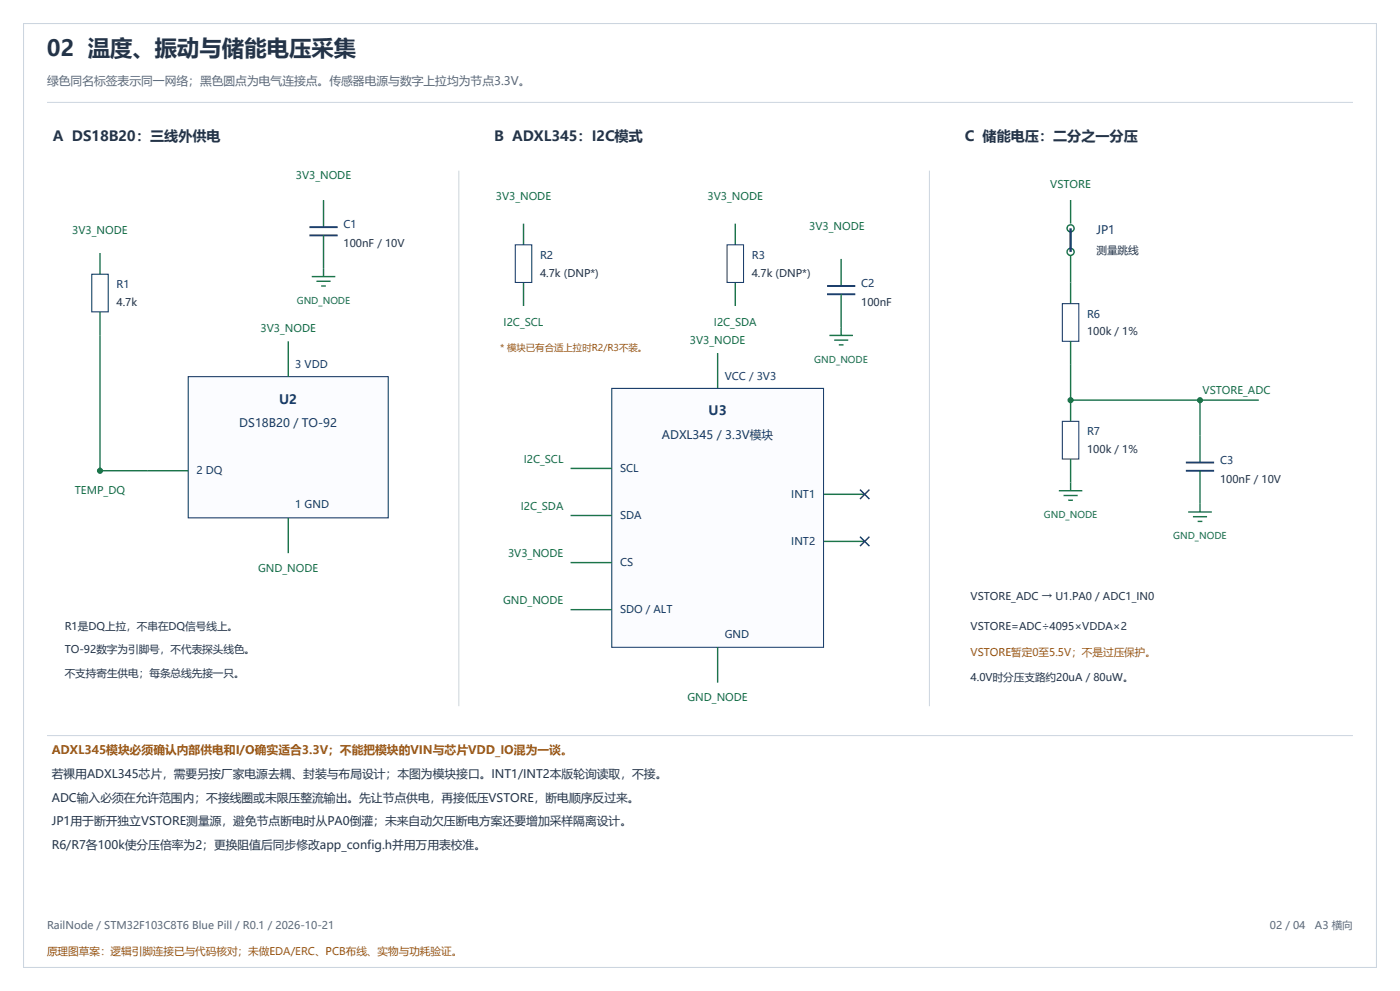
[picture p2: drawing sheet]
<svg xmlns="http://www.w3.org/2000/svg" width="420mm" height="297mm" viewBox="0 0 420 297" stroke-linecap="round" stroke-linejoin="round" font-family="sans-serif">
<defs><g id="words">
<text font-size="6.7" fill="#243448" x="14.1" y="16.9">02 温度、振动与储能电压采集</text>
<g font-size="4.2" fill="#243448">
<text x="15.9" y="42.3">A DS18B20：三线外供电</text>
<text x="148.2" y="42.3">B ADXL345：I2C模式</text>
<text x="289.3" y="42.3">C 储能电压：二分之一分压</text>
</g>
<g font-size="3.9" fill="#123b70">
<text x="83.7" y="121">U2</text>
<text x="212.5" y="124.5">U3</text>
</g>
<text font-size="3.5" fill="#5b6878" x="14.1" y="25.4">绿色同名标签表示同一网络；黑色圆点为电气连接点。传感器电源与数字上拉均为节点3.3V。</text>
<g font-size="3.5" fill="#123b70">
<text x="328.8" y="70.2">JP1</text>
<text x="71.7" y="128.1">DS18B20 / TO-92</text>
<text x="198.5" y="131.6">ADXL345 / 3.3V模块</text>
</g>
<text font-size="3.5" fill="#9a5715" x="15.5" y="226.1">ADXL345模块必须确认内部供电和I/O确实适合3.3V；不能把模块的VIN与芯片VDD_IO混为一谈。</text>
<g font-size="3.5" fill="#243448">
<text x="15.5" y="233.2">若裸用ADXL345芯片，需要另按厂家电源去耦、封装与布局设计；本图为模块接口。INT1/INT2本版轮询读取，不接。</text>
<text x="15.5" y="240.2">ADC输入必须在允许范围内；不接线圈或未限压整流输出。先让节点供电，再接低压VSTORE，断电顺序反过来。</text>
<text x="15.5" y="247.3">JP1用于断开独立VSTORE测量源，避免节点断电时从PA0倒灌；未来自动欠压断电方案还要增加采样隔离设计。</text>
<text x="15.5" y="254.4">R6/R7各100k使分压倍率为2；更换阻值后同步修改app_config.h并用万用表校准。</text>
</g>
<g font-size="3.2" fill="#197447">
<text x="88.7" y="53.6">3V3_NODE</text>
<text x="148.7" y="60">3V3_NODE</text>
<text x="212.2" y="60">3V3_NODE</text>
<text x="314.9" y="56.4">VSTORE</text>
<text x="21.7" y="70.2">3V3_NODE</text>
<text x="242.7" y="68.8">3V3_NODE</text>
<text x="78.1" y="99.5">3V3_NODE</text>
<text x="151" y="97.7">I2C_SCL</text>
<text x="214.1" y="97.7">I2C_SDA</text>
<text x="206.9" y="103">3V3_NODE</text>
<text x="360.6" y="118.2">VSTORE_ADC</text>
<text x="157.1" y="138.6">I2C_SCL</text>
<text x="22.5" y="148.2">TEMP_DQ</text>
<text x="156.2" y="152.8">I2C_SDA</text>
<text x="152.4" y="166.9">3V3_NODE</text>
<text x="77.4" y="171.4">GND_NODE</text>
<text x="150.9" y="181">GND_NODE</text>
<text x="206.1" y="210.3">GND_NODE</text>
</g>
<g font-size="3.2" fill="#123b70">
<text x="103" y="68.4">C1</text>
<text x="161.9" y="77.6">R2</text>
<text x="225.4" y="77.6">R3</text>
<text x="34.9" y="86.4">R1</text>
<text x="258.2" y="86.1">C2</text>
<text x="326" y="95.2">R6</text>
<text x="88.5" y="110.4">3 VDD</text>
<text x="217.3" y="113.9">VCC / 3V3</text>
<text x="326" y="130.5">R7</text>
<text x="58.9" y="142.2">2 DQ</text>
<text x="185.9" y="141.5">SCL</text>
<text x="365.8" y="139">C3</text>
<text x="237.3" y="149.2">INT1</text>
<text x="88.5" y="152.4">1 GND</text>
<text x="185.9" y="155.6">SDA</text>
<text x="237.3" y="163.3">INT2</text>
<text x="185.9" y="169.7">CS</text>
<text x="185.9" y="183.8">SDO / ALT</text>
<text x="217.3" y="191.2">GND</text>
</g>
<g font-size="3.2" fill="#243448">
<text x="103" y="74.1">100nF / 10V</text>
<text x="328.8" y="76.2">测量跳线</text>
<text x="161.9" y="82.9">4.7k (DNP*)</text>
<text x="225.4" y="82.9">4.7k (DNP*)</text>
<text x="34.9" y="91.7">4.7k</text>
<text x="258.2" y="91.7">100nF</text>
<text x="326" y="100.5">100k / 1%</text>
<text x="326" y="135.8">100k / 1%</text>
<text x="365.8" y="144.6">100nF / 10V</text>
<text x="291" y="179.9">VSTORE_ADC → U1.PA0 / ADC1_IN0</text>
<text x="19.4" y="188.7">R1是DQ上拉，不串在DQ信号线上。</text>
<text x="291" y="188.7">VSTORE=ADC÷4095×VDDA×2</text>
<text x="19.4" y="195.8">TO-92数字为引脚号，不代表探头线色。</text>
<text x="19.4" y="202.8">不支持寄生供电；每条总线先接一只。</text>
<text x="291" y="204.3">4.0V时分压支路约20uA / 80uW。</text>
</g>
<g font-size="3.2" fill="#9a5715">
<text x="291" y="196.5">VSTORE暂定0至5.5V；不是过压保护。</text>
<text x="14.1" y="286.1">原理图草案：逻辑引脚连接已与代码核对；未做EDA/ERC、PCB布线、实物与功耗验证。</text>
</g>
<g font-size="3.2" fill="#5b6878">
<text x="14.1" y="278.3">RailNode / STM32F103C8T6 Blue Pill / R0.1 / 2026-10-21</text>
<text x="380.8" y="278.3">02 / 04</text>
<text x="394.3" y="278.3">A3 横向</text>
</g>
<g font-size="2.8" fill="#197447">
<text x="89" y="91">GND_NODE</text>
<text x="244.2" y="108.7">GND_NODE</text>
<text x="313" y="155.2">GND_NODE</text>
<text x="351.8" y="161.6">GND_NODE</text>
</g>
<text font-size="2.8" fill="#9a5715" x="149.9" y="105.1">* 模块已有合适上拉时R2/R3不装。</text>
</g></defs>
<path d="M7.1 7.1h405.6v282.9h-405.6z" fill="none" stroke="#ccd5df" stroke-width=".32"/>
<path d="M14.1 30.7h391.6M137.6 51.2v160.5M278.7 51.2v160.5" fill="none" stroke="#ccd5df" stroke-width=".3"/>
<path d="M56.4 112.9h60v42.3h-60z" fill-rule="evenodd" fill="#fbfcff" stroke="#123b70" stroke-width=".32"/>
<path d="M97 60v8.1M30 75.8v6.4M97 70.6v12.3M30 93.5v47.6h26.4M93.5 82.9h7M94.9 84.3h4.2M96.3 85.7h1.4M86.4 102.3v10.6M86.4 155.2v10.6" fill="none" stroke="#197447" stroke-width=".42"/>
<path d="M27.5 82.2h5v11.3h-5z" fill="none" stroke="#123b70" stroke-width=".32"/>
<circle cx="30" cy="141.1" r=".71" fill="#197447" stroke="#197447" stroke-width=".42"/>
<path d="M92.8 68.1h8.4M92.8 70.6h8.4" fill="none" stroke="#123b70" stroke-width=".56"/>
<path d="M183.4 116.4h63.5v77.6h-63.5z" fill-rule="evenodd" fill="#fbfcff" stroke="#123b70" stroke-width=".32"/>
<g fill="none" stroke="#197447" stroke-width=".42">
<path d="M321 60v7M157 67v6.4M220.5 67v6.4M252.2 77.6v8.1M321 76.6v14.4M157 84.7v7M220.5 84.7v7M252.2 88.2v12.3M215.2 105.8v10.6M248.7 100.5h7.1M250.1 102h4.3M251.5 103.4h1.4"/>
<path d="M321 102.3v24M321 119.9h56.5M359.8 119.9v18.7M321 137.6v9.5M171.1 140.4h12.3M171.1 154.5h12.3M246.9 148.2h12.4M317.5 147.1h7.1M318.9 148.5h4.2M320.3 149.9h1.4M356.3 153.5h7.1M357.7 154.9h4.2"/>
<path d="M359.1 156.3h1.4M359.8 141.1v12.4M171.1 168.6h12.3M246.9 162.3h12.4M171.1 182.7h12.3M215.2 194v10.6"/>
<circle cx="321" cy="68.4" r="1.06"/>
<circle cx="321" cy="75.5" r="1.06"/>
</g>
<path d="M257.9 146.8l2.8 2.8M260.7 146.8l-2.8 2.8M257.9 160.9l2.8 2.8M260.7 160.9l-2.8 2.8" fill="none" stroke="#123b70" stroke-width=".42"/>
<path d="M154.5 73.4h5v11.3h-5zM218 73.4h5v11.3h-5zM318.6 91h4.9v11.3h-4.9zM318.6 126.3h4.9v11.3h-4.9z" fill="none" stroke="#123b70" stroke-width=".32"/>
<path d="M248 85.7h8.5M248 88.2h8.5M355.6 138.6h8.5M355.6 141.1h8.5" fill="none" stroke="#123b70" stroke-width=".56"/>
<path d="M321 68.4v7.1" fill="none" stroke="#123b70" stroke-width=".71" stroke-linecap="butt"/>
<g fill="#197447" stroke="#197447" stroke-width=".42">
<circle cx="321" cy="119.9" r=".71"/>
<circle cx="359.8" cy="119.9" r=".71"/>
</g>
<path d="M14.1 220.5h391.6" fill="none" stroke="#ccd5df" stroke-width=".3"/>
<use href="#words"/>
</svg>
